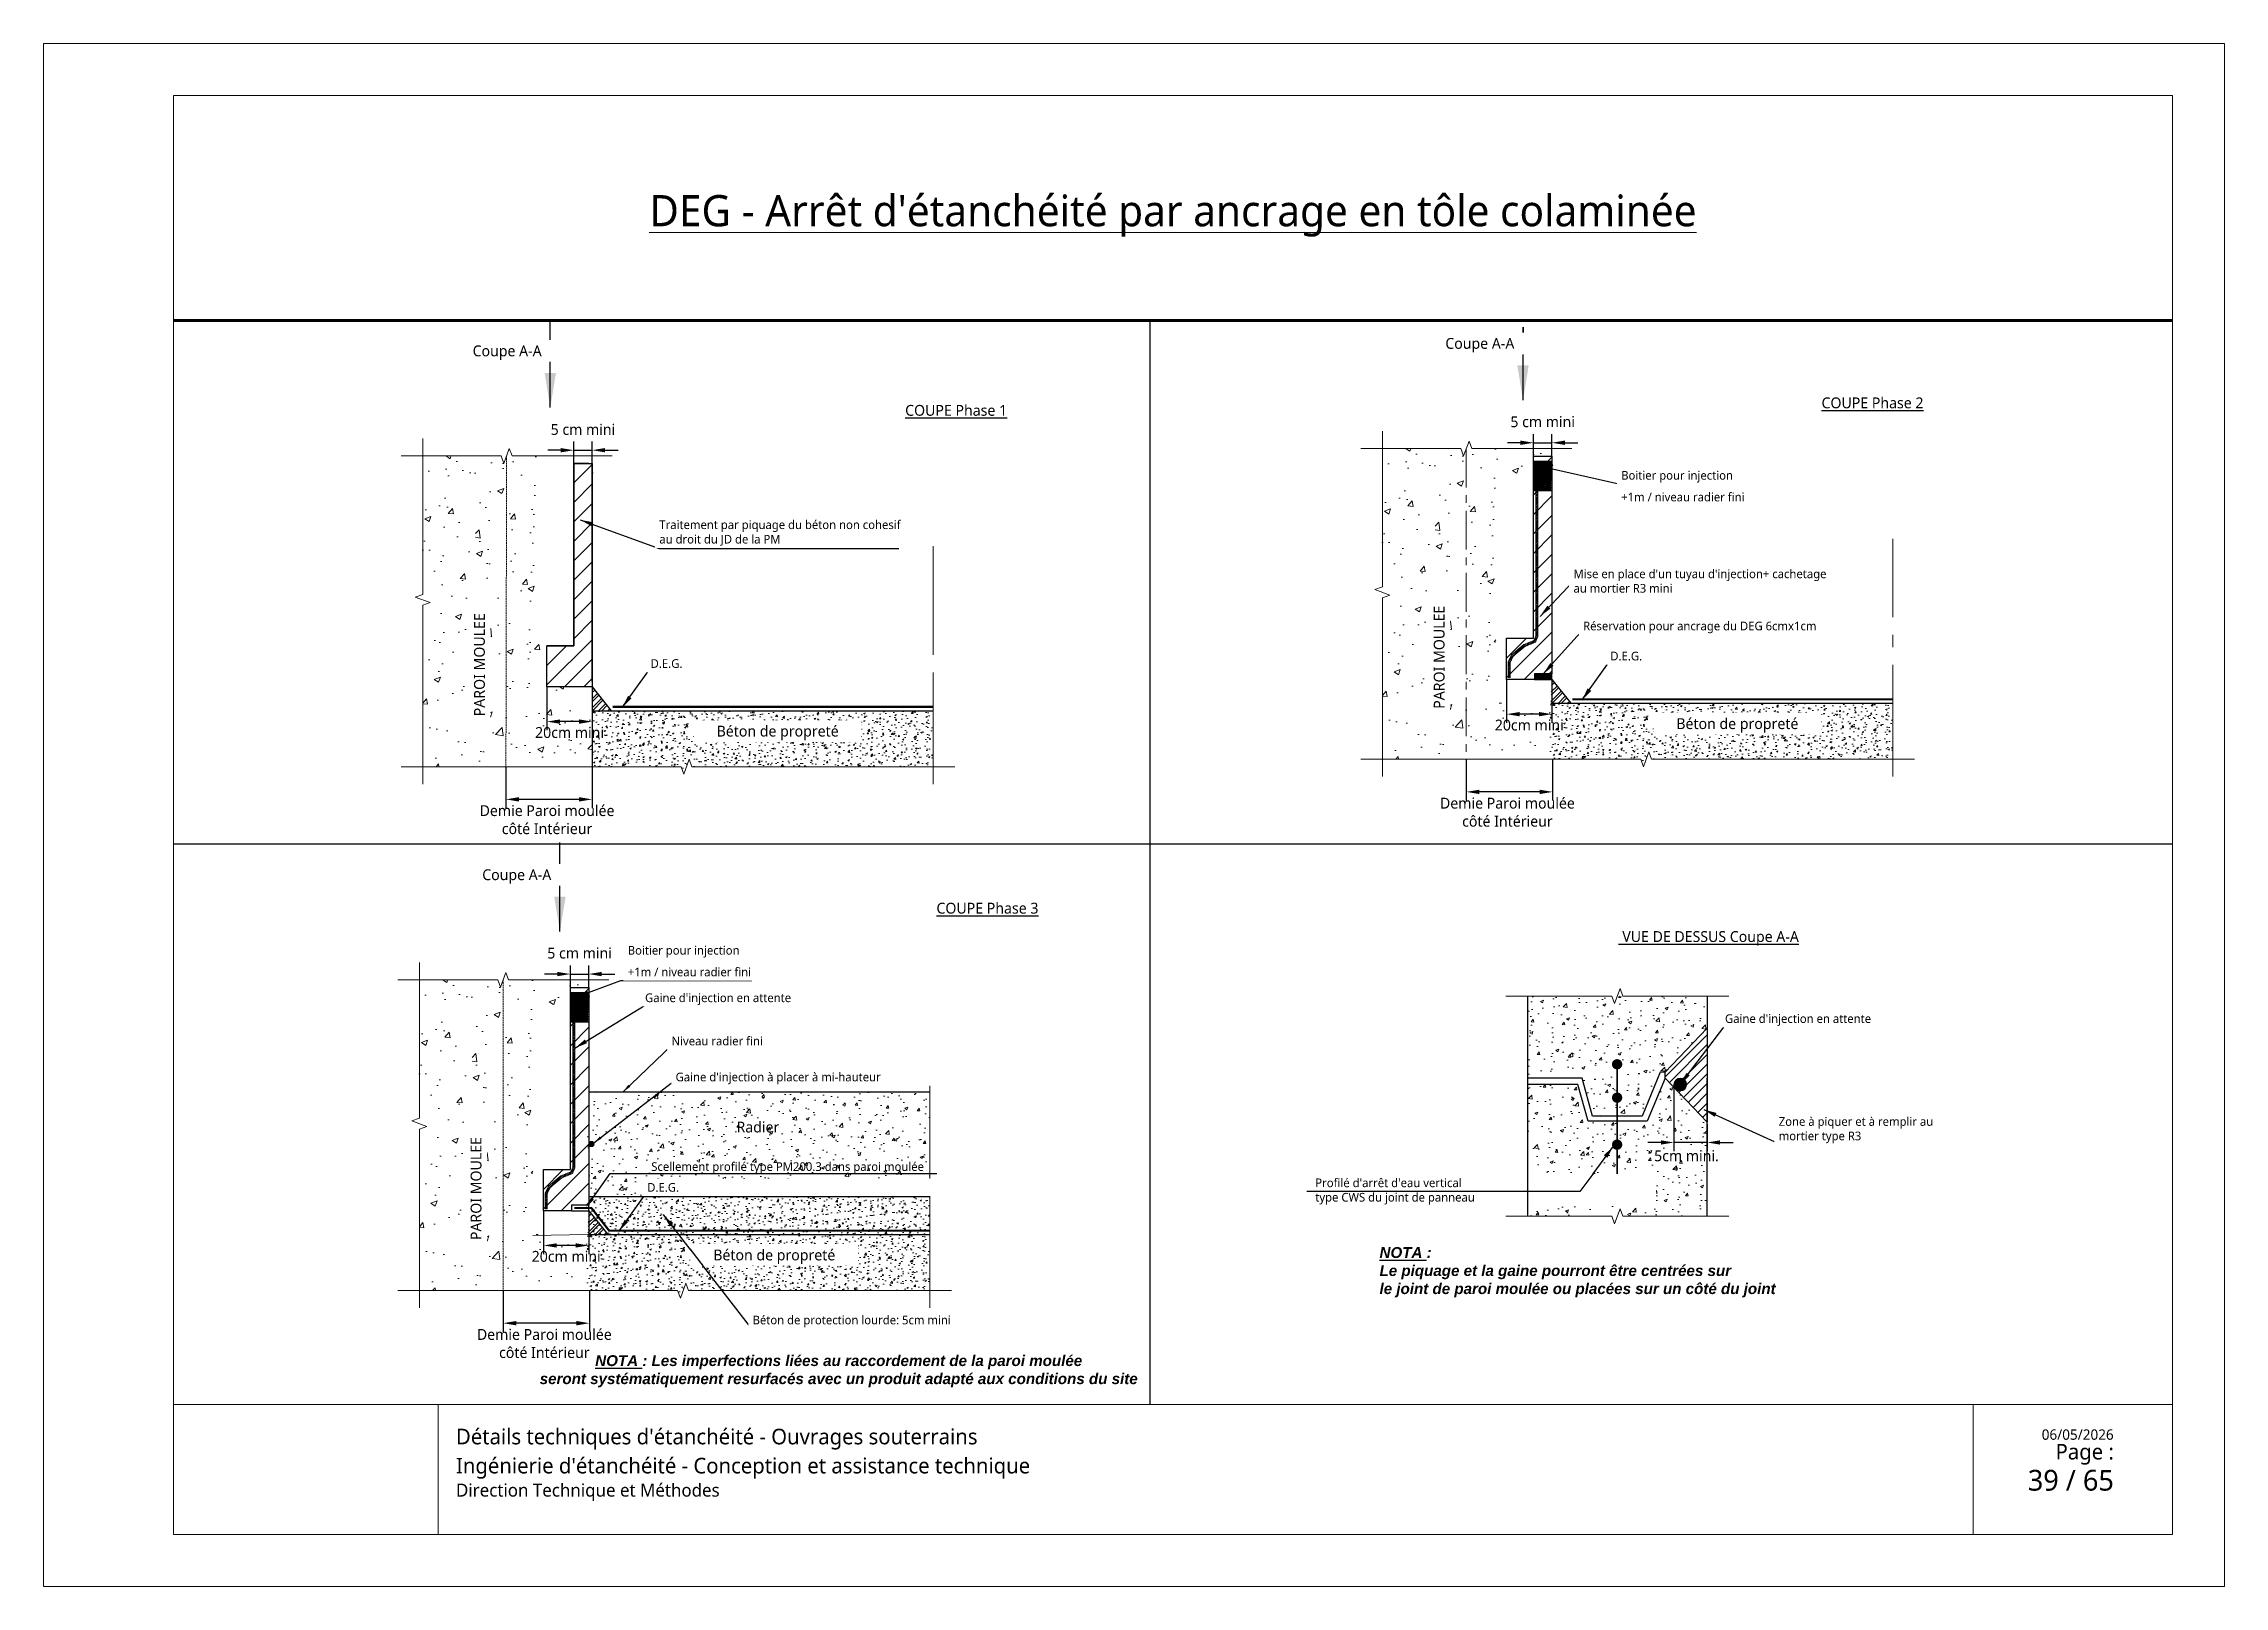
# Paper-space layout "40 - DEG - Traitement d'étanchéité en joint de paroi moulée avec gaine d'injection en pied de paroi moulée" of a CAD drawing. Header units: millimetres. Extents: x 12 to 432, y -116 to 181.
# The model-space entities are those that its viewports show. They can reach past a viewport. Long polylines and large blocks are cut down to what shows.
import ezdxf
from ezdxf import colors
from ezdxf.entities.mleader import LeaderData, LeaderLine
from ezdxf.enums import TextEntityAlignment as Align
from ezdxf.math import Vec2, Vec3

# ---------------------------------------------------------------- set-up
doc = ezdxf.new("R2010")
doc.units = ezdxf.units.MM
for name, pattern in [('AXES', [2, 1.25, -0.25, 0.25, -0.25]), ('CACHE', [0.375, 0.25, -0.125]), ('CONTINU', [0])]:
    doc.linetypes.add(name, pattern=pattern)
for name, color, linetype, lineweight in [('Dessin_AXE', 8, 'Continuous', 5), ('Dessin_HACHURES', 253, 'Continuous', 9), ('G-ANNO-TTLB', 7, 'Continuous', 5), ('G-ANNO-TTLB-THIN', 7, 'Continuous', 5), ("Matériel_Gaine d'injection", 203, 'CACHE', 0), ("Matériel_Profilé d'arrêt d'eau paroi moulée", 3, 'CACHE', 0)]:
    doc.layers.add(name, color=color, linetype=linetype, lineweight=lineweight)
for name, color, linetype in [('Dessin_CONTOURS BETON', 7, 'Continuous'), ('Dessin_COTATIONS', 7, 'Continuous'), ('Dessin_TEXTES', 7, 'CONTINU'), ('GEN-_-CARTOUCHE', 7, 'Continuous'), ('Matériel_Resine', 230, 'Continuous'), ('SYSTEME_DEG_Complexe complet', 4, 'Continuous')]:
    doc.layers.add(name, color=color, linetype=linetype)
doc.layers.add('GEN-_-FMULT', color=210, linetype='Continuous', plot=False)
doc.styles.add('Segoe UI_2', font='segoeui.ttf', dxfattribs={"height": 0.0025})
doc.styles.add('Segoe UI_3', font='segoeui.ttf', dxfattribs={"height": 0.0035})
doc.styles.add('Segoe UI_4', font='segoeui.ttf', dxfattribs={"height": 0.004})
doc.styles.add('Segoe UI_B_1', font='segoeuib.ttf', dxfattribs={"height": 0.005})
doc.styles.add('Segoe UI_B_2', font='segoeuib.ttf', dxfattribs={"height": 0.0045})
doc.styles.add('SEMALY', font='segoeui.ttf', dxfattribs={"height": 2.5})
doc.styles.add('txt-moyen', font='segoeui.ttf')
doc.dimstyles.new('1000F2', dxfattribs={"dimscale": 10, "dimtxt": 0.25, "dimasz": 0.3, "dimexe": 0.2, "dimexo": 0, "dimgap": 0.1, "dimtad": 1, "dimzin": 0, "dimdsep": 46, "dimtxsty": 'txt-moyen', "dimcen": 0.1, "dimclrd": 256, "dimclre": 256, "dimclrt": 256, "dimazin": 0, "dimtfac": 1, "dimtmove": 2, "dimatfit": 3, "dimfxl": 1, "dimtolj": 1, "dimtzin": 0, "dimlwd": -1, "dimlwe": -1, "dimarcsym": 0})
pattern_1 = [(50, (30850.1884, 7441.8784), (7.172602, -0.627521), [0.75, -8.25]), (355, (30850.188, 7441.8784), (-1.387513, 7.521921), [0.6, -6.6]), (100.45144, (30850.786, 7441.826), (5.785088, 6.8944), [0.637402, -7.011421]), (46.1842, (30850.188, 7443.878), (10.672413, -1.655193), [1.125, -12.375]), (96.63564, (30851.078, 7443.74), (9.34662, 9.741186), [0.956103, -10.517138]), (351.18416, (30850.188, 7443.878), (9.34662, 9.741186), [0.9, -9.9]), (21, (30851.1884, 7443.3784), (5.96907, -4.026189), [0.75, -8.25]), (326, (30851.188, 7443.3784), (2.433153, 7.2515), [0.6, -6.6]), (71.45144, (30851.686, 7443.043), (8.402224, 3.225312), [0.637402, -7.011421]), (37.5, (30850.1884, 7441.8784), (0.1215986, 3.3289385), [0, -6.52, 0, -6.7, 0, -6.625]), (7.5, (30850.1884, 7441.8784), (2.6306954, 3.944117), [0, -3.82, 0, -6.37, 0, -2.525]), (327.5, (30847.9584, 7441.8784), (5.3382244, -0.2255487), [0, -2.5, 0, -7.8, 0, -10.35]), (317.5, (30846.9584, 7441.8784), (5.831862, 1.00105), [0, -3.25, 0, -5.18, 0, -7.35])]
pattern_2 = [(50, (30556.13, 11698.843), (14.345204, -1.25504), [1.5, -16.5]), (355, (30556.13, 11698.843), (-2.77503, 15.04384), [1.2, -13.2]), (100.45144, (30557.325, 11698.739), (11.57018, 13.7888), [1.2748, -14.02284]), (46.1842, (30556.13, 11702.843), (21.34483, -3.31039), [2.25, -24.75]), (96.6356, (30557.908, 11702.567), (18.69324, 19.48237), [1.9122, -21.03428]), (351.1842, (30556.13, 11702.843), (18.69324, 19.48237), [1.8, -19.8]), (21, (30558.13, 11701.843), (11.93814, -8.05238), [1.5, -16.5]), (326, (30558.13, 11701.843), (4.86631, 14.503), [1.2, -13.2]), (71.45144, (30559.124, 11701.172), (16.80445, 6.45062), [1.2748, -14.02284]), (37.5, (30556.1294, 11698.8434), (0.243197, 6.657877), [0, -13.04, 0, -13.4, 0, -13.25]), (7.5, (30556.1294, 11698.843), (5.26139, 7.888234), [0, -7.64, 0, -12.74, 0, -5.05]), (327.5, (30551.6694, 11698.8434), (10.676449, -0.451097), [0, -5, 0, -15.6, 0, -20.7]), (317.5, (30549.669, 11698.843), (11.663723, 2.0021), [0, -6.5, 0, -10.36, 0, -14.7])]
pattern_3 = [(50, (30855.1553, 7443.8796), (3.586301, -0.3137607), [0.375, -4.125]), (355, (30855.1553, 7443.8796), (-0.6937567, 3.7609607), [0.3, -3.3]), (100.45144, (30855.4542, 7443.8534), (2.8925442, 3.4472), [0.318701, -3.5057106]), (46.1842, (30855.1553, 7444.8796), (5.3362067, -0.8275964), [0.5625, -6.1875]), (96.63564, (30855.6, 7444.8106), (4.67331, 4.870593), [0.478052, -5.258569]), (351.18416, (30855.1553, 7444.8796), (4.67331, 4.870593), [0.45, -4.95]), (21, (30855.6553, 7444.6296), (2.9845353, -2.0130945), [0.375, -4.125]), (326, (30855.6553, 7444.6296), (1.2165767, 3.6257502), [0.3, -3.3]), (71.45144, (30855.904, 7444.462), (4.201112, 1.6126558), [0.318701, -3.5057106]), (37.5, (30855.1553, 7443.8796), (0.0607993, 1.66446927), [0, -3.26, 0, -3.35, 0, -3.3125]), (7.5, (30855.1553, 7443.8796), (1.3153477, 1.9720586), [0, -1.91, 0, -3.185, 0, -1.2625]), (327.5, (30854.0403, 7443.8796), (2.6691122, -0.11277436), [0, -1.25, 0, -3.9, 0, -5.175]), (317.5, (30853.5403, 7443.8796), (2.9159308, 0.5005249), [0, -1.625, 0, -2.59, 0, -3.675])]
pattern_4 = [(50, (30778.329, 11821.379), (14.345204, -1.25504), [1.5, -16.5]), (355, (30778.329, 11821.379), (-2.77503, 15.04384), [1.2, -13.2]), (100.45144, (30779.524, 11821.274), (11.57018, 13.7888), [1.2748, -14.02284]), (46.1842, (30778.329, 11825.379), (21.34483, -3.31039), [2.25, -24.75]), (96.6356, (30780.108, 11825.103), (18.69324, 19.48237), [1.9122, -21.03428]), (351.1842, (30778.329, 11825.379), (18.69324, 19.48237), [1.8, -19.8]), (21, (30780.329, 11824.379), (11.93814, -8.05238), [1.5, -16.5]), (326, (30780.329, 11824.379), (4.86631, 14.503), [1.2, -13.2]), (71.45144, (30781.324, 11823.708), (16.80445, 6.45062), [1.2748, -14.02284]), (37.5, (30778.329, 11821.3787), (0.243197, 6.657877), [0, -13.04, 0, -13.4, 0, -13.25]), (7.5, (30778.329, 11821.379), (5.26139, 7.888234), [0, -7.64, 0, -12.74, 0, -5.05]), (327.5, (30773.869, 11821.3787), (10.676449, -0.451097), [0, -5, 0, -15.6, 0, -20.7]), (317.5, (30771.869, 11821.379), (11.663723, 2.0021), [0, -6.5, 0, -10.36, 0, -14.7])]

psp = doc.layouts.new("40 - DEG - Traitement d'étanchéité en joint de paroi moulée avec gaine d'injection en pied de paroi moulée")

msp = doc.modelspace()

# ---------------------------------------------------------------- texts
at = {"layer": 'Dessin_TEXTES', "color": 0, "style": 'SEMALY'}
msp.add_text('%%U VUE DE DESSUS Coupe A-A', height=2.5, dxfattribs=at).set_placement((29519.6198, 10266.6769), align=Align.CENTER)
at = {"layer": 'Dessin_TEXTES', "linetype": 'Continuous', "char_height": 2.5, "attachment_point": 1, "style": 'SEMALY'}
for s, width, insert in [('\\LCOUPE Phase 1', 33.002135, (29334.2188, 10390.5352)), ('\\LCOUPE Phase 2', 31.002135, (29545.6399, 10392.2577)), ('\\LCOUPE Phase 3', 31.002135, (29341.4405, 10275.7224))]:
    msp.add_mtext_dynamic_manual_height_columns(s, width=width, gutter_width=12.5, heights=[0], dxfattribs=dict(at, insert=insert))
at = {"layer": 'Dessin_TEXTES', "linetype": 'CONTINU', "insert": (29295.3124, 10225.246), "char_height": 2.5, "attachment_point": 1, "style": 'txt-moyen'}
msp.add_mtext('Radier', dxfattribs=at)
at = {"layer": 'Dessin_TEXTES', "color": 0, "char_height": 2.5, "width": 239.177851, "style": 'txt-moyen', "bg_fill": 2}
for s, insert, attachment_point in [('{\\L\\fArial|b1|i1|c0|p34;NOTA }\\fArial|b1|i1|c0|p34;: \\PLe piquage et la gaine pourront être centrées sur\\Ple joint de paroi moulée ou placées sur un côté du joint', (29443.6618, 10196.3092), 1), ('{\\fArial|b1|i1|c0|p34;\\LNOTA \\l: Les imperfections liées au raccordement de la paroi moulée\\Pseront systématiquement resurfacés avec un produit adapté aux conditions du site}', (29318.8868, 10167.6635), 5)]:
    msp.add_mtext(s, dxfattribs=dict(at, insert=insert, attachment_point=attachment_point))

# ---------------------------------------------------------------- blocks, each defined once
blk = doc.blocks.new('cart.L6P1')
at = {"layer": 'G-ANNO-TTLB'}
for p, q in [((-37.23, 312.77), (-37.23, 15.77)), ((382.77, 312.77), (-37.23, 312.77)), ((382.77, 312.77), (382.77, 15.77)), ((334.38, 50.77), (334.38, 25.77)), ((372.77, 50.77), (372.77, 25.77)), ((-37.23, 15.77), (382.77, 15.77))]:
    blk.add_line(p, q, dxfattribs=at)
at = {"layer": 'G-ANNO-TTLB-THIN'}
for p, q in [((-12.23, 302.77), (372.77, 302.77)), ((-12.23, 50.77), (-12.23, 302.77)), ((372.77, 302.77), (372.77, 50.77)), ((-12.23, 50.77), (-12.23, 25.77)), ((-12.23, 50.77), (372.77, 50.77)), ((38.77, 50.77), (38.77, 25.77)), ((-12.23, 25.77), (372.77, 25.77))]:
    blk.add_line(p, q, dxfattribs=at)
at = {"layer": 'GEN-_-FMULT', "lineweight": 70}
blk.add_line((-12.23, 259.46), (372.77, 259.46), dxfattribs=at)
at = {"layer": 'G-ANNO-TTLB', "attachment_point": 1}
for s, insert, char_height, width, style in [("\\pxqc;\\LDEG - Arrêt d'étanchéité par ancrage en tôle colaminée", (-12.23, 283.61), 6, 385, 'Segoe UI_B_2'), ("Détails techniques d'étanchéité - Ouvrages souterrains", (42.19, 46.11), 3, 202.4845, 'Segoe UI_B_2'), ('\\pxqr;{\\H0.75x;Page : \\P}  39 / 65', (310.88, 43.2), 4, 50.6047, 'Segoe UI_B_1'), ('06/05/2026', (347.59, 45.99), 2, 17.4768, 'Segoe UI_2'), ("Ingénierie d'étanchéité - Conception et assistance technique", (42.19, 40.51), 3, 249.7878, 'Segoe UI_3'), ('Direction Technique et Méthodes', (42.19, 35.54), 2.5, 82.8945, 'Segoe UI_4')]:
    blk.add_mtext(s, dxfattribs=dict(at, insert=insert, char_height=char_height, width=width, style=style))
blk = doc.blocks.new('*D9')
at = {"layer": 'Defpoints', "color": 0, "transparency": 16777216}
for p in [(29511.57, 10233.8), (29519.25, 10224.69), (29511.57, 10220.44)]:
    blk.add_point(p, dxfattribs=at)
at = {"layer": 'Dessin_COTATIONS', "transparency": 16777216}
for p, q in [((29511.57, 10233.8), (29511.57, 10218.44)), ((29519.25, 10224.69), (29519.25, 10218.44)), ((29508.57, 10220.44), (29505.57, 10220.44)), ((29519.25, 10220.44), (29511.57, 10220.44)), ((29522.25, 10220.44), (29525.25, 10220.44))]:
    blk.add_line(p, q, dxfattribs=at)
for points in [[(29508.57, 10219.94), (29508.57, 10220.94), (29511.57, 10220.44)], [(29522.25, 10220.94), (29522.25, 10219.94), (29519.25, 10220.44)]]:
    blk.add_solid(points, dxfattribs=at)
at = {"layer": 'Dessin_COTATIONS', "transparency": 16777216, "insert": (29514.48, 10217.34), "char_height": 2.5, "attachment_point": 5, "style": 'txt-moyen'}
blk.add_mtext('\\A1;5cm mini.', dxfattribs=at)
blk = doc.blocks.new('*D47')
at = {"layer": 'Defpoints', "color": 0, "transparency": 16777216}
for p in [(29242.11, 10307.09), (29262, 10307.09), (29242.11, 10299.57)]:
    blk.add_point(p, dxfattribs=at)
at = {"layer": 'Dessin_COTATIONS', "transparency": 16777216}
for p, q in [((29242.11, 10307.09), (29242.11, 10297.57)), ((29262, 10307.09), (29262, 10297.57)), ((29259, 10299.57), (29245.11, 10299.57))]:
    blk.add_line(p, q, dxfattribs=at)
for points in [[(29245.11, 10300.07), (29245.11, 10299.07), (29242.11, 10299.57)], [(29259, 10299.07), (29259, 10300.07), (29262, 10299.57)]]:
    blk.add_solid(points, dxfattribs=at)
at = {"layer": 'Dessin_COTATIONS', "transparency": 16777216, "insert": (29251.6, 10294.87), "char_height": 2.5, "attachment_point": 5, "style": 'txt-moyen'}
blk.add_mtext('\\A1;Demie Paroi moulée\\Pcôté Intérieur', dxfattribs=at)
blk = doc.blocks.new('*D48')
at = {"layer": 'Defpoints', "color": 0, "transparency": 16777216}
for p in [(29262, 10380.09), (29257.75, 10376.99), (29262, 10376.99)]:
    blk.add_point(p, dxfattribs=at)
at = {"layer": 'Dessin_COTATIONS', "transparency": 16777216}
for p, q in [((29254.75, 10380.09), (29251.75, 10380.09)), ((29257.75, 10376.99), (29257.75, 10382.09)), ((29257.75, 10380.09), (29262, 10380.09)), ((29262, 10376.99), (29262, 10382.09)), ((29265, 10380.09), (29268, 10380.09))]:
    blk.add_line(p, q, dxfattribs=at)
for points in [[(29254.75, 10379.59), (29254.75, 10380.59), (29257.75, 10380.09)], [(29265, 10380.59), (29265, 10379.59), (29262, 10380.09)]]:
    blk.add_solid(points, dxfattribs=at)
at = {"layer": 'Dessin_COTATIONS', "transparency": 16777216, "insert": (29259.88, 10384.86), "char_height": 2.5, "attachment_point": 5, "style": 'txt-moyen'}
blk.add_mtext('\\A1;5 cm mini', dxfattribs=at)
blk = doc.blocks.new('*D49')
at = {"layer": 'Defpoints', "color": 0, "transparency": 16777216}
for p in [(29251.57, 10325.5), (29262, 10325.5), (29251.57, 10317.5)]:
    blk.add_point(p, dxfattribs=at)
at = {"layer": 'Dessin_COTATIONS', "transparency": 16777216}
for p, q in [((29251.57, 10325.5), (29251.57, 10315.5)), ((29262, 10325.5), (29262, 10315.5)), ((29259, 10317.5), (29254.57, 10317.5))]:
    blk.add_line(p, q, dxfattribs=at)
for points in [[(29254.57, 10318), (29254.57, 10317), (29251.57, 10317.5)], [(29259, 10317), (29259, 10318), (29262, 10317.5)]]:
    blk.add_solid(points, dxfattribs=at)
at = {"layer": 'Dessin_COTATIONS', "transparency": 16777216, "insert": (29256.79, 10314.97), "char_height": 2.5, "attachment_point": 5, "style": 'txt-moyen'}
blk.add_mtext('\\A1;20cm mini', dxfattribs=at)
blk = doc.blocks.new('*D50')
at = {"layer": 'Defpoints', "color": 0, "transparency": 16777216}
for p in [(29463.68, 10308.81), (29483.58, 10308.81), (29463.68, 10301.29)]:
    blk.add_point(p, dxfattribs=at)
at = {"layer": 'Dessin_COTATIONS', "transparency": 16777216}
for p, q in [((29463.68, 10308.81), (29463.68, 10299.29)), ((29483.58, 10308.81), (29483.58, 10299.29)), ((29480.58, 10301.29), (29466.68, 10301.29))]:
    blk.add_line(p, q, dxfattribs=at)
for points in [[(29466.68, 10301.79), (29466.68, 10300.79), (29463.68, 10301.29)], [(29480.58, 10300.79), (29480.58, 10301.79), (29483.58, 10301.29)]]:
    blk.add_solid(points, dxfattribs=at)
at = {"layer": 'Dessin_COTATIONS', "transparency": 16777216, "insert": (29473.17, 10296.59), "char_height": 2.5, "attachment_point": 5, "style": 'txt-moyen'}
blk.add_mtext('\\A1;Demie Paroi moulée\\Pcôté Intérieur', dxfattribs=at)
blk = doc.blocks.new('*D51')
at = {"layer": 'Defpoints', "color": 0, "lineweight": 70, "transparency": 16777216}
for p in [(29483.43, 10381.81), (29479.17, 10378.71), (29483.43, 10378.71)]:
    blk.add_point(p, dxfattribs=at)
at = {"layer": 'Dessin_COTATIONS', "transparency": 16777216}
for p, q in [((29476.17, 10381.81), (29473.17, 10381.81)), ((29479.17, 10378.71), (29479.17, 10383.81)), ((29479.17, 10381.81), (29483.43, 10381.81)), ((29483.43, 10378.71), (29483.43, 10383.81)), ((29486.43, 10381.81), (29489.43, 10381.81))]:
    blk.add_line(p, q, dxfattribs=at)
at = {"layer": 'Dessin_COTATIONS', "lineweight": 70, "transparency": 16777216}
for points in [[(29476.17, 10382.31), (29476.17, 10381.31), (29479.17, 10381.81)], [(29486.43, 10382.31), (29486.43, 10381.31), (29483.43, 10381.81)]]:
    blk.add_solid(points, dxfattribs=at)
at = {"layer": 'Dessin_COTATIONS', "transparency": 16777216, "insert": (29481.3, 10386.64), "char_height": 2.5, "attachment_point": 5, "style": 'txt-moyen'}
blk.add_mtext('\\A1;5 cm mini', dxfattribs=at)
blk = doc.blocks.new('*D52')
at = {"layer": 'Defpoints', "color": 0, "lineweight": 70, "transparency": 16777216}
for p in [(29472.99, 10327.22), (29483.43, 10327.22), (29472.99, 10319.22)]:
    blk.add_point(p, dxfattribs=at)
at = {"layer": 'Dessin_COTATIONS', "transparency": 16777216}
for p, q in [((29472.99, 10327.22), (29472.99, 10317.22)), ((29483.43, 10327.22), (29483.43, 10317.22)), ((29480.43, 10319.22), (29475.99, 10319.22))]:
    blk.add_line(p, q, dxfattribs=at)
at = {"layer": 'Dessin_COTATIONS', "lineweight": 70, "transparency": 16777216}
for points in [[(29475.99, 10319.72), (29475.99, 10318.72), (29472.99, 10319.22)], [(29480.43, 10319.72), (29480.43, 10318.72), (29483.43, 10319.22)]]:
    blk.add_solid(points, dxfattribs=at)
at = {"layer": 'Dessin_COTATIONS', "transparency": 16777216, "insert": (29478.21, 10316.69), "char_height": 2.5, "attachment_point": 5, "style": 'txt-moyen'}
blk.add_mtext('\\A1;20cm mini', dxfattribs=at)
blk = doc.blocks.new('*D53')
at = {"layer": 'Defpoints', "color": 0, "transparency": 16777216}
for p in [(29241.48, 10186.28), (29261.38, 10186.28), (29241.48, 10178.76)]:
    blk.add_point(p, dxfattribs=at)
at = {"layer": 'Dessin_COTATIONS', "transparency": 16777216}
for p, q in [((29241.48, 10186.28), (29241.48, 10176.76)), ((29261.38, 10186.28), (29261.38, 10176.76)), ((29258.38, 10178.76), (29244.48, 10178.76))]:
    blk.add_line(p, q, dxfattribs=at)
for points in [[(29244.48, 10179.26), (29244.48, 10178.26), (29241.48, 10178.76)], [(29258.38, 10178.26), (29258.38, 10179.26), (29261.38, 10178.76)]]:
    blk.add_solid(points, dxfattribs=at)
at = {"layer": 'Dessin_COTATIONS', "transparency": 16777216, "insert": (29250.97, 10174.06), "char_height": 2.5, "attachment_point": 5, "style": 'txt-moyen'}
blk.add_mtext('\\A1;Demie Paroi moulée\\Pcôté Intérieur', dxfattribs=at)
blk = doc.blocks.new('*D54')
at = {"layer": 'Defpoints', "color": 0, "lineweight": 70, "transparency": 16777216}
for p in [(29261.23, 10259.28), (29256.97, 10256.18), (29261.23, 10256.18)]:
    blk.add_point(p, dxfattribs=at)
at = {"layer": 'Dessin_COTATIONS', "transparency": 16777216}
for p, q in [((29253.97, 10259.28), (29250.97, 10259.28)), ((29256.97, 10256.18), (29256.97, 10261.28)), ((29256.97, 10259.28), (29261.23, 10259.28)), ((29261.23, 10256.18), (29261.23, 10261.28)), ((29264.23, 10259.28), (29267.23, 10259.28))]:
    blk.add_line(p, q, dxfattribs=at)
at = {"layer": 'Dessin_COTATIONS', "lineweight": 70, "transparency": 16777216}
for points in [[(29253.97, 10259.78), (29253.97, 10258.78), (29256.97, 10259.28)], [(29264.23, 10259.78), (29264.23, 10258.78), (29261.23, 10259.28)]]:
    blk.add_solid(points, dxfattribs=at)
at = {"layer": 'Dessin_COTATIONS', "transparency": 16777216, "insert": (29259.1, 10264.1), "char_height": 2.5, "attachment_point": 5, "style": 'txt-moyen'}
blk.add_mtext('\\A1;5 cm mini', dxfattribs=at)
blk = doc.blocks.new('*D55')
at = {"layer": 'Defpoints', "color": 0, "lineweight": 70, "transparency": 16777216}
for p in [(29250.79, 10204.69), (29261.23, 10204.69), (29250.79, 10196.69)]:
    blk.add_point(p, dxfattribs=at)
at = {"layer": 'Dessin_COTATIONS', "transparency": 16777216}
for p, q in [((29250.79, 10204.69), (29250.79, 10194.69)), ((29261.23, 10204.69), (29261.23, 10194.69)), ((29258.23, 10196.69), (29253.79, 10196.69))]:
    blk.add_line(p, q, dxfattribs=at)
at = {"layer": 'Dessin_COTATIONS', "lineweight": 70, "transparency": 16777216}
for points in [[(29253.79, 10197.19), (29253.79, 10196.19), (29250.79, 10196.69)], [(29258.23, 10197.19), (29258.23, 10196.19), (29261.23, 10196.69)]]:
    blk.add_solid(points, dxfattribs=at)
at = {"layer": 'Dessin_COTATIONS', "transparency": 16777216, "insert": (29256.01, 10194.16), "char_height": 2.5, "attachment_point": 5, "style": 'txt-moyen'}
blk.add_mtext('\\A1;20cm mini', dxfattribs=at)

# ---------------------------------------------------------------- dimensions: what is measured, and where the dimension line sits
at = {"layer": 'Dessin_COTATIONS'}
for base, p1, p2, picture, middle in [((29262.0044, 10380.0884), (29257.7469, 10376.9884), (29262.0044, 10376.9884), '*D48', (29259.8757, 10384.8596)), ((29483.4255, 10381.8109), (29479.1681, 10378.7109), (29483.4255, 10378.7109), '*D51', (29481.2968, 10386.6377))]:
    dim = msp.add_linear_dim(base=base, p1=p1, p2=p2, text='5 cm mini', dimstyle='1000F2', override={"dimtxsty": 'txt-moyen', "dimtfill": 0, "dimtfillclr": 0}, dxfattribs=at)
    dim.commit()
    dim.dimension.update_dxf_attribs({"geometry": picture, "text_midpoint": middle})
for base, p1, p2, picture, middle in [((29251.5679, 10317.4983), (29262.0044, 10325.4983), (29251.5679, 10325.4983), '*D49', (29256.7862, 10314.9695)), ((29472.989, 10319.2208), (29483.4255, 10327.2208), (29472.989, 10327.2208), '*D52', (29478.2073, 10316.6921)), ((29250.7896, 10196.6855), (29261.226, 10204.6855), (29250.7896, 10204.6855), '*D55', (29256.0078, 10194.1568))]:
    dim = msp.add_linear_dim(base=base, p1=p1, p2=p2, text='20cm mini', dimstyle='1000F2', dxfattribs=at)
    dim.commit()
    dim.dimension.update_dxf_attribs({"geometry": picture, "text_midpoint": middle, "dimtype": 160})
for base, p1, p2, picture, middle in [((29242.1091, 10299.5719), (29262.0044, 10307.091), (29242.1091, 10307.091), '*D47', (29251.5977, 10294.8692)), ((29463.6836, 10301.2944), (29483.5789, 10308.8136), (29463.6836, 10308.8136), '*D50', (29473.1722, 10296.5918))]:
    dim = msp.add_linear_dim(base=base, p1=p1, p2=p2, text='Demie Paroi moulée\\Pcôté Intérieur', dimstyle='1000F2', override={"dimtxsty": 'txt-moyen', "dimtfill": 0, "dimtfillclr": 0}, dxfattribs=at)
    dim.commit()
    dim.dimension.update_dxf_attribs({"geometry": picture, "text_midpoint": middle, "dimtype": 160})

# ---------------------------------------------------------------- hatches: boundary and pattern name
at = {"layer": 'Dessin_CONTOURS BETON'}
h = msp.add_hatch(dxfattribs=at)
h.set_pattern_fill('ANSI31', color=0, style=0)
h.set_pattern_definition([(45, (44501.1288, 2433.3884), (-2.24506403, 2.24506403), [])])
h.paths.add_polyline_path([(29262.0044, 10325.4983), (29262.0044, 10326.7628), (29262.0044, 10376.9884), (29257.7469, 10376.9884), (29257.7469, 10334.9884), (29251.5679, 10334.9884), (29251.5679, 10325.4983), (29258.0278, 10325.4983)])
h = msp.add_hatch(dxfattribs=at)
h.set_pattern_fill('ANSI31', color=0, style=0)
h.set_pattern_definition([(45, (44722.55, 2435.111), (-2.24506403, 2.24506403), [])])
h.paths.add_polyline_path([(29479.4489, 10328.4854), (29483.4255, 10328.4854), (29483.4255, 10378.7109), (29479.1681, 10378.7109), (29479.1681, 10336.7109), (29472.989, 10336.7109), (29472.989, 10327.2208), (29479.4489, 10327.2208)])
at = {"layer": 'Dessin_CONTOURS BETON', "linetype": 'Continuous'}
msp.add_hatch(color=256, dxfattribs=at).paths.add_polyline_path([(29483.4255, 10328.4854), (29479.4489, 10328.4854), (29479.4489, 10327.2208), (29483.4255, 10327.2208)])
at = {"layer": 'Dessin_CONTOURS BETON'}
h = msp.add_hatch(dxfattribs=at)
h.set_pattern_fill('ANSI31', color=0, style=0)
h.set_pattern_definition([(45, (44500.3505, 2312.5756), (-2.24506403, 2.24506403), [])])
h.paths.add_polyline_path([(29257.2494, 10205.95), (29261.226, 10205.95), (29261.226, 10256.1756), (29256.9686, 10256.1756), (29256.9686, 10214.1756), (29250.7896, 10214.1756), (29250.7896, 10204.6855), (29257.2494, 10204.6855)])
h = msp.add_hatch(dxfattribs=at)
h.set_pattern_fill('ANSI31', color=0, scale=0.5, style=0)
h.set_pattern_definition([(45, (44162.6335, 2386.3545), (-1.12253202, 1.12253202), [])])
h.paths.add_polyline_path([(29509.567, 10235.2876), (29519.2509, 10225.1225), (29519.2509, 10246.8358), (29509.567, 10236.6708)])
at = {"layer": 'Dessin_HACHURES'}
h = msp.add_hatch(dxfattribs=at)
h.set_pattern_fill('AR-CONC', color=256, scale=2, style=0)
h.set_pattern_definition([(50, (30029.059, 9754.143), (14.3452, -1.25504), [1.5, -16.5]), (355, (30029.059, 9754.143), (-2.77503, 15.04384), [1.2, -13.2]), (100.4514, (30030.254, 9754.038), (11.57018, 13.7888), [1.2748, -14.02284]), (46.1842, (30029.059, 9758.143), (21.34483, -3.3104), [2.25, -24.75]), (96.6356, (30030.837, 9757.867), (18.69324, 19.48237), [1.9122, -21.0343]), (351.1842, (30029.059, 9758.143), (18.69324, 19.4824), [1.8, -19.8]), (21, (30031.059, 9757.143), (11.93814, -8.05238), [1.5, -16.5]), (326, (30031.059, 9757.143), (4.8663, 14.503), [1.2, -13.2]), (71.4514, (30032.053, 9756.472), (16.80445, 6.45062), [1.2748, -14.02284]), (37.5, (30029.0585, 9754.1427), (0.243197, 6.657877), [0, -13.04, 0, -13.4, 0, -13.25]), (7.5, (30029.0585, 9754.143), (5.26139, 7.888234), [0, -7.64, 0, -12.74, 0, -5.05]), (327.5, (30024.5985, 9754.1427), (10.67645, -0.451097), [0, -5, 0, -15.6, 0, -20.7]), (317.5, (30022.5985, 9754.143), (11.66372, 2.0021), [0, -6.5, 0, -10.36, 0, -14.7])])
h.paths.add_polyline_path([(29452.7436, 10360.3903), (29452.7436, 10367.8681), (29456.5362, 10367.8681), (29456.5362, 10360.3903)], flags=16)
h.paths.add_polyline_path([(29454.8298, 10315.9105), (29454.8298, 10348.7672), (29459.4342, 10348.7672), (29459.4342, 10315.9105)], flags=16)
h.paths.add_polyline_path([(29444.3337, 10308.8136), (29470.5302, 10308.8136), (29470.5302, 10373.7224), (29460.6311, 10373.7224), (29460.6311, 10375.5638), (29470.5302, 10375.5638), (29470.5302, 10380.4894), (29465.759, 10380.1824), (29469.0973, 10380.0196), (29470.3186, 10379.1246), (29456.182, 10380.3451), (29444.3337, 10380.4894), (29444.3337, 10348.5535), (29442.6166, 10347.9285), (29446.0509, 10346.6785), (29444.3337, 10346.0535)])
h = msp.add_hatch(dxfattribs=at)
h.set_pattern_fill('AR-CONC', color=256, scale=2, style=0)
h.set_pattern_definition(pattern_4)
edge = h.paths.add_edge_path()
edge.add_spline(control_points=[(29482.8919, 10376.8247), (29481.9626, 10376.5806), (29480.2323, 10376.0517), (29478.6961, 10375.0279), (29478.0438, 10374.4751)], knot_values=[53.71098044, 53.71098044, 53.71098044, 53.71098044, 56.58873883, 59.11166291, 59.11166291, 59.11166291, 59.11166291], degree=3, periodic=0)
edge.add_arc((29981.7403, 10361.407), 499.0949, 178.15586, 178.23004, ccw=False)
edge.add_arc((29624.3891, 10372.9128), 141.5586, 176.931909, 178.15586, ccw=False)
edge.add_line((29483.0335, 10380.4894), (29470.5302, 10380.4894))
edge.add_line((29470.5302, 10380.4894), (29470.5302, 10374.3292))
edge.add_spline(control_points=[(29470.5302, 10374.3292), (29472.6967, 10374.638), (29474.9577, 10374.9849), (29477.2207, 10374.6143), (29478.0438, 10374.4751)], knot_values=[1.89264005, 1.89264005, 1.89264005, 1.89264005, 6.2560889, 8.74637302, 8.74637302, 8.74637302, 8.74637302], degree=3, periodic=0)
edge = h.paths.add_edge_path()
edge.add_spline(control_points=[(29482.8822, 10376.3049), (29482.8519, 10376.2967), (29482.8215, 10376.2886), (29482.2594, 10376.1365), (29481.7378, 10375.9787), (29480.7328, 10375.5984), (29480.2517, 10375.3742), (29479.4119, 10374.8833), (29479.048, 10374.6354), (29478.7007, 10374.3648)], knot_values=[54.15399261, 54.15399261, 54.15399261, 54.15399261, 54.24967581, 54.24967581, 55.928086, 55.928086, 57.6064962, 57.6064962, 58.9684514, 58.9684514, 58.9684514, 58.9684514], degree=3, periodic=0)
edge.add_spline(control_points=[(29478.7007, 10374.3648), (29479.3992, 10374.2501), (29480.613, 10374.0754), (29481.8297, 10374.1088), (29482.808, 10374.1468)], knot_values=[9.40868748, 9.40868748, 9.40868748, 9.40868748, 11.5210317, 13.07590277, 13.07590277, 13.07590277, 13.07590277], degree=3, periodic=0)
edge.add_arc((29981.7403, 10361.407), 499.0949, 178.289937, 178.537321, ccw=False)
h = msp.add_hatch(dxfattribs=at)
h.set_pattern_fill('AR-CONC', color=256, scale=2, style=0)
h.set_pattern_definition([(50, (29807.637, 9752.42), (14.3452, -1.25504), [1.5, -16.5]), (355, (29807.637, 9752.42), (-2.77503, 15.04384), [1.2, -13.2]), (100.4514, (29808.833, 9752.316), (11.57018, 13.7888), [1.2748, -14.02284]), (46.1842, (29807.637, 9756.42), (21.34483, -3.3104), [2.25, -24.75]), (96.6356, (29809.416, 9756.144), (18.69324, 19.48237), [1.9122, -21.0343]), (351.1842, (29807.637, 9756.42), (18.69324, 19.4824), [1.8, -19.8]), (21, (29809.637, 9755.42), (11.93814, -8.05238), [1.5, -16.5]), (326, (29809.637, 9755.42), (4.8663, 14.503), [1.2, -13.2]), (71.4514, (29810.632, 9754.749), (16.80445, 6.45062), [1.2748, -14.02284]), (37.5, (29807.6374, 9752.42), (0.243197, 6.657877), [0, -13.04, 0, -13.4, 0, -13.25]), (7.5, (29807.6374, 9752.42), (5.26139, 7.888234), [0, -7.64, 0, -12.74, 0, -5.05]), (327.5, (29803.1774, 9752.42), (10.67645, -0.451097), [0, -5, 0, -15.6, 0, -20.7]), (317.5, (29801.177, 9752.42), (11.66372, 2.0021), [0, -6.5, 0, -10.36, 0, -14.7])])
h.paths.add_polyline_path([(29231.3225, 10358.6677), (29231.3225, 10366.1456), (29235.1151, 10366.1456), (29235.1151, 10358.6677)], flags=16)
h.paths.add_polyline_path([(29233.4087, 10314.1879), (29233.4087, 10347.0447), (29238.0131, 10347.0447), (29238.0131, 10314.1879)], flags=16)
h.paths.add_polyline_path([(29222.9126, 10307.091), (29261.7683, 10307.091), (29262.0044, 10325.4983), (29258.0278, 10325.4983), (29250.21, 10325.4983), (29249.9255, 10369.4159), (29249.9091, 10378.7668), (29244.3379, 10378.4598), (29247.6762, 10378.2971), (29248.8975, 10377.402), (29234.7609, 10378.6225), (29222.9126, 10378.7668), (29222.9126, 10346.8309), (29221.1955, 10346.2059), (29224.6298, 10344.9559), (29222.9126, 10344.3309)])
at = {"layer": 'Dessin_HACHURES', "linetype": 'CONTINU'}
h = msp.add_hatch(dxfattribs=at)
h.set_pattern_fill('ANSI32', color=256, scale=4)
h.set_pattern_definition([(45, (30050.509, 7826.269), (-1.0606602, 1.0606602), []), (45, (30051.216, 7826.269), (-1.0606602, 1.0606602), [])])
edge = h.paths.add_edge_path()
edge.add_arc((20879.6903, 10676.5148), 8610.8106, 357.63870664, 357.67518262, ccw=False)
edge.add_line((29483.1894, 10321.7436), (29487.8136, 10321.7436))
edge.add_line((29487.8136, 10321.7436), (29483.4135, 10327.2208))
h = msp.add_hatch(dxfattribs=at)
h.set_pattern_fill('ANSI32', color=256, scale=4)
h.set_pattern_definition([(45, (29829.0878, 7824.5464), (-1.0606602, 1.0606602), []), (45, (29829.795, 7824.5464), (-1.0606602, 1.0606602), [])])
edge = h.paths.add_edge_path()
edge.add_arc((28636.715, 10321.3902), 625.2909, -0.1254599, 0.3764294, ccw=False)
edge.add_line((29262.0044, 10320.021), (29266.3925, 10320.021))
edge.add_line((29266.3925, 10320.021), (29261.9924, 10325.4983))
h = msp.add_hatch(dxfattribs=at)
h.set_pattern_fill('AR-CONC', color=256, scale=2)
h.set_pattern_definition([(50, (30556.908, 11819.656), (14.345204, -1.25504), [1.5, -16.5]), (355, (30556.908, 11819.656), (-2.77503, 15.04384), [1.2, -13.2]), (100.45144, (30558.103, 11819.552), (11.57018, 13.7888), [1.2748, -14.02284]), (46.1842, (30556.908, 11823.656), (21.34483, -3.31039), [2.25, -24.75]), (96.6356, (30558.687, 11823.38), (18.69324, 19.48237), [1.9122, -21.03428]), (351.1842, (30556.908, 11823.656), (18.69324, 19.48237), [1.8, -19.8]), (21, (30558.908, 11822.656), (11.93814, -8.05238), [1.5, -16.5]), (326, (30558.908, 11822.656), (4.86631, 14.503), [1.2, -13.2]), (71.45144, (30559.903, 11821.985), (16.80445, 6.45062), [1.2748, -14.02284]), (37.5, (30556.908, 11819.656), (0.243197, 6.657877), [0, -13.04, 0, -13.4, 0, -13.25]), (7.5, (30556.908, 11819.656), (5.26139, 7.888234), [0, -7.64, 0, -12.74, 0, -5.05]), (327.5, (30552.448, 11819.656), (10.676449, -0.451097), [0, -5, 0, -15.6, 0, -20.7]), (317.5, (30550.448, 11819.656), (11.663723, 2.0021), [0, -6.5, 0, -10.36, 0, -14.7])])
h.paths.add_polyline_path([(29261.7683, 10320.021), (29249.1091, 10319.8055), (29249.1091, 10307.091), (29261.1626, 10307.091, 0.00536633), (29261.4811, 10313.1239, 0.00020042)])
at = {"layer": 'Dessin_HACHURES', "linetype": 'Continuous'}
h = msp.add_hatch(dxfattribs=at)
h.set_pattern_fill('AR-CONC', color=256, scale=0.5)
h.set_pattern_definition([(50, (30855.9337, 7564.6923), (3.586301, -0.3137607), [0.375, -4.125]), (355, (30855.9337, 7564.6923), (-0.6937567, 3.7609607), [0.3, -3.3]), (100.45144, (30856.2326, 7564.6662), (2.8925442, 3.4472), [0.318701, -3.5057106]), (46.1842, (30855.9337, 7565.6923), (5.3362067, -0.8275964), [0.5625, -6.1875]), (96.63564, (30856.3784, 7565.6234), (4.67331, 4.870593), [0.478052, -5.258569]), (351.18416, (30855.9337, 7565.6923), (4.67331, 4.870593), [0.45, -4.95]), (21, (30856.4337, 7565.4423), (2.9845353, -2.0130945), [0.375, -4.125]), (326, (30856.4337, 7565.4423), (1.2165767, 3.6257502), [0.3, -3.3]), (71.45144, (30856.6824, 7565.2746), (4.201112, 1.6126558), [0.318701, -3.5057106]), (37.5, (30855.9337, 7564.6923), (0.0607993, 1.66446927), [0, -3.26, 0, -3.35, 0, -3.3125]), (7.5, (30855.9337, 7564.6923), (1.3153477, 1.9720586), [0, -1.91, 0, -3.185, 0, -1.2625]), (327.5, (30854.8187, 7564.6923), (2.6691122, -0.11277436), [0, -1.25, 0, -3.9, 0, -5.175]), (317.5, (30854.3187, 7564.6923), (2.9159308, 0.5005249), [0, -1.625, 0, -2.59, 0, -3.675])])
h.paths.add_polyline_path([(29340.6532, 10320.021), (29262.0044, 10320.021, 0.00062279), (29262.0044, 10313.1239, 0.0040703), (29262.0044, 10307.091), (29282.5088, 10307.091), (29283.1338, 10305.3738), (29284.3838, 10308.8082), (29285.0088, 10307.091), (29340.6532, 10307.091)])
h.paths.add_polyline_path([(29287.206, 10312.1587), (29322.2585, 10312.1587), (29322.2585, 10318.3409), (29287.206, 10318.3409)], flags=24)
at = {"layer": 'Dessin_HACHURES', "linetype": 'CONTINU'}
h = msp.add_hatch(dxfattribs=at)
h.set_pattern_fill('AR-CONC', color=256, scale=2)
h.set_pattern_definition(pattern_4)
h.paths.add_polyline_path([(29483.1894, 10321.7436), (29470.5302, 10321.5281), (29470.5302, 10308.8136), (29482.5837, 10308.8136, 0.00536633), (29482.9022, 10314.8464, 0.00020042)])
at = {"layer": 'Dessin_HACHURES', "linetype": 'Continuous'}
h = msp.add_hatch(dxfattribs=at)
h.set_pattern_fill('AR-CONC', color=256, scale=0.5)
h.set_pattern_definition([(50, (31077.3548, 7566.415), (3.586301, -0.3137607), [0.375, -4.125]), (355, (31077.3548, 7566.415), (-0.6937567, 3.7609607), [0.3, -3.3]), (100.45144, (31077.6537, 7566.3888), (2.8925442, 3.4472), [0.318701, -3.5057106]), (46.1842, (31077.355, 7567.415), (5.3362067, -0.8275964), [0.5625, -6.1875]), (96.63564, (31077.7995, 7567.346), (4.67331, 4.870593), [0.478052, -5.258569]), (351.18416, (31077.355, 7567.415), (4.67331, 4.870593), [0.45, -4.95]), (21, (31077.8548, 7567.165), (2.9845353, -2.0130945), [0.375, -4.125]), (326, (31077.8548, 7567.165), (1.2165767, 3.6257502), [0.3, -3.3]), (71.45144, (31078.1035, 7566.997), (4.201112, 1.6126558), [0.318701, -3.5057106]), (37.5, (31077.3548, 7566.4149), (0.0607993, 1.66446927), [0, -3.26, 0, -3.35, 0, -3.3125]), (7.5, (31077.3548, 7566.415), (1.3153477, 1.9720586), [0, -1.91, 0, -3.185, 0, -1.2625]), (327.5, (31076.2398, 7566.4149), (2.6691122, -0.11277436), [0, -1.25, 0, -3.9, 0, -5.175]), (317.5, (31075.7398, 7566.415), (2.9159308, 0.5005249), [0, -1.625, 0, -2.59, 0, -3.675])])
h.paths.add_polyline_path([(29562.0743, 10321.7436), (29483.1894, 10321.7436, -0.00020042), (29482.9022, 10314.8464, -0.00536633), (29482.5837, 10308.8136), (29503.9299, 10308.8136), (29504.5549, 10307.0964), (29505.8049, 10310.5308), (29506.4299, 10308.8136), (29562.0743, 10308.8136)])
h.paths.add_polyline_path([(29508.6271, 10313.8813), (29543.6796, 10313.8813), (29543.6796, 10320.0634), (29508.6271, 10320.0634)], flags=24)
at = {"layer": 'Dessin_HACHURES'}
h = msp.add_hatch(dxfattribs=at)
h.set_pattern_fill('AR-CONC', color=256, scale=2, style=0)
h.set_pattern_definition([(50, (29806.859, 9631.607), (14.3452, -1.25504), [1.5, -16.5]), (355, (29806.859, 9631.607), (-2.77503, 15.04384), [1.2, -13.2]), (100.4514, (29808.054, 9631.503), (11.57018, 13.7888), [1.2748, -14.02284]), (46.1842, (29806.859, 9635.607), (21.34483, -3.3104), [2.25, -24.75]), (96.6356, (29808.638, 9635.331), (18.69324, 19.48237), [1.9122, -21.0343]), (351.1842, (29806.86, 9635.607), (18.69324, 19.4824), [1.8, -19.8]), (21, (29808.859, 9634.607), (11.93814, -8.05238), [1.5, -16.5]), (326, (29808.859, 9634.607), (4.8663, 14.503), [1.2, -13.2]), (71.4514, (29809.854, 9633.936), (16.80445, 6.45062), [1.2748, -14.02284]), (37.5, (29806.859, 9631.6073), (0.243197, 6.657877), [0, -13.04, 0, -13.4, 0, -13.25]), (7.5, (29806.859, 9631.607), (5.26139, 7.888234), [0, -7.64, 0, -12.74, 0, -5.05]), (327.5, (29802.399, 9631.6073), (10.67645, -0.451097), [0, -5, 0, -15.6, 0, -20.7]), (317.5, (29800.399, 9631.607), (11.66372, 2.0021), [0, -6.5, 0, -10.36, 0, -14.7])])
h.paths.add_polyline_path([(29230.5441, 10237.855), (29230.5441, 10245.3328), (29234.3367, 10245.3328), (29234.3367, 10237.855)], flags=16)
h.paths.add_polyline_path([(29232.6303, 10193.3751), (29232.6303, 10226.2319), (29237.2347, 10226.2319), (29237.2347, 10193.3751)], flags=16)
h.paths.add_polyline_path([(29222.1343, 10186.2783), (29248.3308, 10186.2783), (29248.3308, 10251.1871), (29238.4317, 10251.1871), (29238.4317, 10253.0284), (29248.3308, 10253.0284), (29248.3308, 10257.9541), (29243.5595, 10257.647), (29246.8978, 10257.4843), (29248.1191, 10256.5893), (29233.9825, 10257.8098), (29222.1343, 10257.9541), (29222.1343, 10226.0181), (29220.4171, 10225.3931), (29223.8514, 10224.1431), (29222.1343, 10223.5181)])
h = msp.add_hatch(dxfattribs=at)
h.set_pattern_fill('AR-CONC', color=256, scale=2, style=0)
h.set_pattern_definition(pattern_2)
edge = h.paths.add_edge_path()
edge.add_spline(control_points=[(29260.6924, 10254.2893), (29259.7631, 10254.0453), (29258.0329, 10253.5164), (29256.4967, 10252.4926), (29255.8443, 10251.9398)], knot_values=[53.71098044, 53.71098044, 53.71098044, 53.71098044, 56.58873883, 59.11166291, 59.11166291, 59.11166291, 59.11166291], degree=3, periodic=0)
edge.add_arc((29759.5408, 10238.8717), 499.0949, 178.15586, 178.23004, ccw=False)
edge.add_arc((29402.1897, 10250.3775), 141.5586, 176.931909, 178.15586, ccw=False)
edge.add_line((29260.834, 10257.9541), (29248.3308, 10257.9541))
edge.add_line((29248.3308, 10257.9541), (29248.3308, 10251.7939))
edge.add_spline(control_points=[(29248.3308, 10251.7939), (29250.4972, 10252.1027), (29252.7582, 10252.4496), (29255.0213, 10252.079), (29255.8443, 10251.9398)], knot_values=[1.89264005, 1.89264005, 1.89264005, 1.89264005, 6.2560889, 8.74637302, 8.74637302, 8.74637302, 8.74637302], degree=3, periodic=0)
edge = h.paths.add_edge_path()
edge.add_spline(control_points=[(29260.6828, 10253.7695), (29260.6524, 10253.7614), (29260.6221, 10253.7533), (29260.06, 10253.6012), (29259.5384, 10253.4434), (29258.5334, 10253.063), (29258.0522, 10252.8388), (29257.2124, 10252.348), (29256.8486, 10252.1001), (29256.5012, 10251.8295)], knot_values=[54.15399261, 54.15399261, 54.15399261, 54.15399261, 54.24967581, 54.24967581, 55.928086, 55.928086, 57.6064962, 57.6064962, 58.9684514, 58.9684514, 58.9684514, 58.9684514], degree=3, periodic=0)
edge.add_spline(control_points=[(29256.5012, 10251.8295), (29257.1997, 10251.7148), (29258.4135, 10251.54), (29259.6302, 10251.5735), (29260.6085, 10251.6115)], knot_values=[9.40868748, 9.40868748, 9.40868748, 9.40868748, 11.5210317, 13.07590277, 13.07590277, 13.07590277, 13.07590277], degree=3, periodic=0)
edge.add_arc((29759.5408, 10238.8717), 499.0949, 178.289937, 178.537321, ccw=False)
at = {"layer": 'Dessin_HACHURES', "linetype": 'Continuous'}
h = msp.add_hatch(dxfattribs=at)
h.set_pattern_fill('AR-CONC', color=256)
h.set_pattern_definition(pattern_1)
h.paths.add_polyline_path([(29508.4311, 10236.6708), (29509.567, 10236.6708), (29519.2509, 10246.8358), (29519.2509, 10254.1957), (29498.5189, 10254.1957), (29497.8939, 10252.4785), (29497.2689, 10254.1957), (29477.7868, 10254.1957), (29477.7868, 10235.2355), (29490.3891, 10235.2355), (29492.7863, 10226.5386), (29498.4765, 10226.5386), (29498.4765, 10237.8782, -2.41421356), (29499.0705, 10238.4722, -0.41421356), (29498.4765, 10237.8782), (29498.4765, 10230.1803, -2.41421356), (29499.0705, 10230.7743, -0.41421356), (29498.4765, 10230.1803), (29498.4765, 10226.5386), (29504.2514, 10226.5386)])
h = msp.add_hatch(dxfattribs=at)
h.set_pattern_fill('AR-CONC', color=256)
h.set_pattern_definition(pattern_1)
edge = h.paths.add_edge_path()
edge.add_line((29509.567, 10235.2876), (29505.3979, 10225.3408))
edge.add_line((29505.3979, 10225.3408), (29498.4765, 10225.3408))
edge.add_line((29498.4765, 10225.3408), (29498.4765, 10220.5297))
edge.add_arc((29498.4765, 10219.9357), 0.594, 0, 90, ccw=False)
edge.add_arc((29498.4765, 10219.9357), 0.594, 180, 360, ccw=False)
edge.add_arc((29498.4765, 10219.9357), 0.594, 90, 180, ccw=False)
edge.add_line((29498.4765, 10220.5297), (29498.4765, 10225.3408))
edge.add_line((29498.4765, 10225.3408), (29491.7961, 10225.3408))
edge.add_line((29491.7961, 10225.3408), (29489.3989, 10233.7773))
edge.add_line((29489.3989, 10233.7773), (29477.7868, 10233.7773))
edge.add_line((29477.7868, 10233.7773), (29477.7868, 10203.4062))
edge.add_line((29477.7868, 10203.4062), (29497.2689, 10203.4062))
edge.add_line((29497.2689, 10203.4062), (29497.8939, 10201.689))
edge.add_line((29497.8939, 10201.689), (29499.1439, 10205.1234))
edge.add_line((29499.1439, 10205.1234), (29499.7689, 10203.4062))
edge.add_line((29499.7689, 10203.4062), (29519.2509, 10203.4062))
edge.add_line((29519.2509, 10203.4062), (29519.2509, 10225.1225))
edge.add_line((29519.2509, 10225.1225), (29509.567, 10235.2876))
edge = h.paths.add_edge_path(flags=16)
edge.add_arc((29498.4765, 10211.8278), 0.594, 0, 360)
h.paths.add_polyline_path([(29477.7017, 10207.6694), (29477.7868, 10203.4062), (29477.7868, 10213.1668), (29477.6217, 10210.5668)])
h = msp.add_hatch(dxfattribs=at)
h.set_pattern_fill('AR-CONC', color=256)
h.set_pattern_definition([(50, (29806.859, 9631.6073), (7.1726, -0.62752), [0.75, -8.25]), (355, (29806.859, 9631.607), (-1.38751, 7.52192), [0.6, -6.6]), (100.4514, (29807.457, 9631.555), (5.78509, 6.8944), [0.6374, -7.01142]), (46.1842, (29806.859, 9633.607), (10.67241, -1.65519), [1.125, -12.375]), (96.6356, (29807.748, 9633.469), (9.34662, 9.74119), [0.9561, -10.51714]), (351.1842, (29806.859, 9633.607), (9.34662, 9.74119), [0.9, -9.9]), (21, (29807.859, 9633.1073), (5.96907, -4.02619), [0.75, -8.25]), (326, (29807.859, 9633.107), (2.43315, 7.2515), [0.6, -6.6]), (71.4514, (29808.3565, 9632.772), (8.402224, 3.22531), [0.6374, -7.01142]), (37.5, (29806.859, 9631.6073), (0.1215986, 3.3289385), [0, -6.52, 0, -6.7, 0, -6.625]), (7.5, (29806.859, 9631.6073), (2.630695, 3.944117), [0, -3.82, 0, -6.37, 0, -2.525]), (327.5, (29804.629, 9631.6073), (5.338224, -0.225549), [0, -2.5, 0, -7.8, 0, -10.35]), (317.5, (29803.629, 9631.6073), (5.831862, 1.00105), [0, -3.25, 0, -5.18, 0, -7.35])])
h.paths.add_polyline_path([(29260.4686, 10232.1306, 0.00242631), (29260.5572, 10225.5206, 0.0134532), (29261.0698, 10214.18, -0.01762331), (29261.2971, 10208.0135), (29339.8748, 10208.0135), (29339.8748, 10208.4544), (29341.592, 10209.0794), (29338.1577, 10210.3294), (29339.8748, 10210.9544), (29339.8748, 10232.1306)])
h.paths.add_polyline_path([(29294.8825, 10221.8358), (29306.1856, 10222.0358), (29305.5856, 10225.8179), (29294.8825, 10226.2179)], flags=24)
h.paths.add_polyline_path([(29293.8479, 10221.1351), (29306.7303, 10220.9351), (29307.3303, 10225.1898), (29294.4479, 10225.1898)], flags=24)
h.paths.add_polyline_path([(29265.5879, 10211.4735), (29318.7557, 10211.4735), (29318.7557, 10215.5949), (29265.5879, 10215.5949)], flags=24)
at = {"layer": 'Dessin_HACHURES', "linetype": 'CONTINU'}
h = msp.add_hatch(dxfattribs=at)
h.set_pattern_fill('ANSI32', color=256, scale=4)
h.set_pattern_definition([(45, (29828.3095, 7703.7337), (-1.0606602, 1.0606602), []), (45, (29829.0166, 7703.7337), (-1.0606602, 1.0606602), [])])
edge = h.paths.add_edge_path()
edge.add_arc((20657.4909, 10553.9795), 8610.8106, 357.63870664, 357.67518262, ccw=False)
edge.add_line((29260.9899, 10199.2082), (29265.6142, 10199.2082))
edge.add_line((29265.6142, 10199.2082), (29261.214, 10204.6855))
at = {"layer": 'Dessin_HACHURES', "linetype": 'Continuous'}
h = msp.add_hatch(dxfattribs=at)
h.set_pattern_fill('AR-CONC', color=256, scale=0.5)
h.set_pattern_definition(pattern_3)
h.paths.add_polyline_path([(29339.8748, 10208.0135), (29261.2971, 10208.0135, -0.00326438), (29261.2914, 10206.8702, -0.0072355), (29261.2716, 10206.1056, -0.00003267), (29261.226, 10204.9811), (29261.226, 10204.6855), (29261.214, 10204.6855, -0.00015916), (29260.9899, 10199.2082), (29339.8748, 10199.2082)])
h.paths.add_polyline_path([(29300.465, 10204.1343), (29300.6273, 10204.8343), (29301.0273, 10204.5164), (29300.605, 10204.9364)], flags=24)
at = {"layer": 'Dessin_HACHURES', "linetype": 'CONTINU'}
h = msp.add_hatch(dxfattribs=at)
h.set_pattern_fill('AR-CONC', color=256, scale=2)
h.set_pattern_definition(pattern_2)
h.paths.add_polyline_path([(29260.9899, 10199.2082), (29248.3308, 10198.9928), (29248.3308, 10186.2783), (29260.3842, 10186.2783, 0.00536633), (29260.7027, 10192.3111, 0.00020042)])
at = {"layer": 'Dessin_HACHURES', "linetype": 'Continuous'}
h = msp.add_hatch(dxfattribs=at)
h.set_pattern_fill('AR-CONC', color=256, scale=0.5)
h.set_pattern_definition(pattern_3)
h.paths.add_polyline_path([(29339.8748, 10199.2082), (29260.9899, 10199.2082, -0.00020042), (29260.7027, 10192.3111, -0.00536633), (29260.3842, 10186.2783), (29281.7304, 10186.2783), (29282.3554, 10184.5611), (29283.6054, 10187.9954), (29284.2304, 10186.2783), (29339.8748, 10186.2783)])
h.paths.add_polyline_path([(29286.4276, 10191.346), (29321.4801, 10191.346), (29321.4801, 10197.5281), (29286.4276, 10197.5281)], flags=24)
at = {"layer": "Matériel_Gaine d'injection", "linetype": 'ByBlock'}
h = msp.add_hatch(dxfattribs=at)
h.set_pattern_fill('ANSI32', color=256)
h.set_pattern_definition([(45, (31077.87643, 6586.0009), (-0.265165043, 0.265165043), []), (45, (31078.0532, 6586.0009), (-0.265165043, 0.265165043), [])])
h.paths.add_polyline_path([(29479.1681, 10377.596), (29479.1681, 10370.7082), (29483.2513, 10370.7082, -0.00345131), (29483.4255, 10377.596)])
h = msp.add_hatch(dxfattribs=at)
h.set_pattern_fill('ANSI32', color=256, scale=0.05)
h.set_pattern_definition([(45, (44546.54994, 2435.11095), (-0.336759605, 0.336759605), []), (45, (44546.77444, 2435.11095), (-0.336759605, 0.336759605), [])])
h.paths.add_polyline_path([(29480.211, 10337.1049), (29480.211, 10370.7082), (29479.711, 10370.7082), (29479.711, 10337.2082), (29479.275, 10336.1983), (29476.9611, 10335.2517), (29474.1129, 10332.89), (29473.331, 10331.2687), (29473.331, 10327.6687), (29473.831, 10327.6687), (29473.831, 10331.1544), (29474.5159, 10332.5747), (29477.2213, 10334.8179), (29479.6532, 10335.8128)])
h = msp.add_hatch(dxfattribs=at)
h.set_pattern_fill('ANSI32', color=256)
h.set_pattern_definition([(45, (30855.67696, 6463.46557), (-0.265165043, 0.265165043), []), (45, (30855.85374, 6463.46557), (-0.265165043, 0.265165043), [])])
h.paths.add_polyline_path([(29256.9686, 10255.0607), (29256.9686, 10248.1729), (29261.0518, 10248.1729, -0.00345131), (29261.226, 10255.0607)])
h = msp.add_hatch(dxfattribs=at)
h.set_pattern_fill('ANSI32', color=256, scale=0.05)
h.set_pattern_definition([(45, (44324.35047, 2312.57563), (-0.336759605, 0.336759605), []), (45, (44324.57498, 2312.57563), (-0.336759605, 0.336759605), [])])
h.paths.add_polyline_path([(29258.0115, 10214.5695), (29258.0115, 10248.1729), (29257.5115, 10248.1729), (29257.5115, 10214.6729), (29257.0755, 10213.6629), (29254.7617, 10212.7164), (29251.9134, 10210.3547), (29251.1316, 10208.7334), (29251.1316, 10205.1334), (29251.6316, 10205.1334), (29251.6316, 10208.6191), (29252.3164, 10210.0394), (29255.0218, 10212.2826), (29257.4537, 10213.2774)])
at = {"layer": "Matériel_Gaine d'injection", "linetype": 'Continuous'}
h = msp.add_hatch(color=256, dxfattribs=at)
h.dxf.hatch_style = 1
edge = h.paths.add_edge_path(flags=17)
edge.add_arc((29513.0337, 10233.8033), 1.2017, 0, 360)
edge = h.paths.add_edge_path()
edge.add_arc((29513.0337, 10233.8033), 1.4676, 0, 360)
at = {"layer": "Matériel_Gaine d'injection", "linetype": 'ByBlock'}
h = msp.add_hatch(dxfattribs=at)
h.set_pattern_fill('ANSI31', color=256)
h.set_pattern_definition([(45, (30854.81835, 6467.41645), (-0.0883883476, 0.0883883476), [])])
h.paths.add_polyline_path([(29514.2354, 10233.8033, 1), (29511.8321, 10233.8033, 1)])
msp.add_hatch(color=256, dxfattribs=at).paths.add_polyline_path([(29262.4462, 10220.0721, 1), (29261.2462, 10220.0721, 1)])

# ---------------------------------------------------------------- linework, layer by layer
at = {"layer": 'Defpoints', "linetype": 'Continuous'}
msp.add_line((29114.6618, 10289.2943), (29662.6618, 10289.2943), dxfattribs=at)
at = {"layer": 'Dessin_AXE', "flags": 128}
for points in [[(29266.6124, 10378.7668), (29243.5125, 10378.7668), (29242.8875, 10380.484), (29241.6375, 10377.0497), (29241.0125, 10378.7668), (29217.9126, 10378.7668)], [(29222.9126, 10382.7668), (29222.9126, 10346.8309), (29221.1955, 10346.2059), (29224.6298, 10344.9559), (29222.9126, 10344.3309), (29222.9126, 10303.091)], [(29488.0335, 10380.4894), (29464.9336, 10380.4894), (29464.3086, 10382.2066), (29463.0586, 10378.7722), (29462.4336, 10380.4894), (29439.3337, 10380.4894)], [(29444.3337, 10384.4894), (29444.3337, 10348.5535), (29442.6166, 10347.9285), (29446.0509, 10346.6785), (29444.3337, 10346.0535), (29444.3337, 10304.8136)], [(29567.0743, 10308.8136), (29506.4299, 10308.8136), (29505.8049, 10310.5308), (29504.5549, 10307.0964), (29503.9299, 10308.8136), (29439.3337, 10308.8136)], [(29345.6532, 10307.091), (29285.0088, 10307.091), (29284.3838, 10308.8082), (29283.1338, 10305.3738), (29282.5088, 10307.091), (29217.9126, 10307.091)], [(29265.834, 10257.9541), (29242.7341, 10257.9541), (29242.1091, 10259.6713), (29240.8591, 10256.2369), (29240.2341, 10257.9541), (29217.1343, 10257.9541)], [(29222.1343, 10261.9541), (29222.1343, 10226.0181), (29220.4171, 10225.3931), (29223.8514, 10224.1431), (29222.1343, 10223.5181), (29222.1343, 10182.2783)], [(29344.8748, 10186.2783), (29284.2304, 10186.2783), (29283.6054, 10187.9954), (29282.3554, 10184.5611), (29281.7304, 10186.2783), (29217.1343, 10186.2783)]]:
    msp.add_lwpolyline(points, dxfattribs=at)
at = {"layer": 'Dessin_CONTOURS BETON', "color": 0, "linetype": 'AXES', "lineweight": 0, "ltscale": 5}
msp.add_line((29463.6836, 10380.4894), (29463.6836, 10308.8136), dxfattribs=at)
at = {"layer": 'Dessin_CONTOURS BETON', "color": 0}
for p, q in [((29262.0044, 10326.7628), (29262.0044, 10378.7668)), ((29261.226, 10232.1306), (29339.8748, 10232.1306))]:
    msp.add_line(p, q, dxfattribs=at)
at = {"layer": 'Dessin_CONTOURS BETON', "linetype": 'CONTINU'}
for p, q in [((29262.0044, 10325.4983), (29266.3925, 10320.021)), ((29483.4255, 10327.2208), (29487.8136, 10321.7436)), ((29261.226, 10204.6855), (29265.6142, 10199.2082))]:
    msp.add_line(p, q, dxfattribs=at)
at = {"layer": 'Dessin_CONTOURS BETON', "linetype": 'Continuous'}
for p, q in [((29262.0044, 10325.4983), (29262.0044, 10307.091)), ((29262.0044, 10320.021), (29340.6532, 10320.021)), ((29483.1894, 10321.7436), (29562.0743, 10321.7436)), ((29261.2971, 10208.0135), (29339.8748, 10208.0135)), ((29260.9899, 10199.2082), (29339.8748, 10199.2082))]:
    msp.add_line(p, q, dxfattribs=at)
for points in [[(29262.0044, 10326.7628), (29262.0044, 10325.4983), (29258.0278, 10325.4983), (29251.5679, 10325.4983), (29251.5679, 10334.9884), (29257.7469, 10334.9884), (29257.7469, 10376.9884), (29262.0044, 10376.9884), (29262.0044, 10326.7628), (29262.0044, 10325.4983), (29258.0278, 10325.4983)], [(29483.4255, 10328.4854), (29479.4489, 10328.4854), (29479.4489, 10327.2208), (29472.989, 10327.2208), (29472.989, 10336.7109), (29479.1681, 10336.7109), (29479.1681, 10378.7109), (29483.4255, 10378.7109), (29483.4255, 10328.4854), (29479.4489, 10328.4854), (29479.4489, 10327.2208)], [(29261.226, 10205.95), (29257.2494, 10205.95), (29257.2494, 10204.6855), (29250.7896, 10204.6855), (29250.7896, 10214.1756), (29256.9686, 10214.1756), (29256.9686, 10256.1756), (29261.226, 10256.1756), (29261.226, 10205.95), (29257.2494, 10205.95), (29257.2494, 10204.6855)]]:
    msp.add_lwpolyline(points, dxfattribs=at)
at = {"layer": 'Dessin_CONTOURS BETON', "color": 0}
for points in [[(29483.4255, 10328.4854), (29479.4489, 10328.4854), (29479.4489, 10327.2208), (29483.4255, 10327.2208)], [(29261.226, 10205.95), (29257.2494, 10205.95), (29257.2494, 10204.6855), (29261.226, 10204.6855)]]:
    msp.add_lwpolyline(points, close=True, dxfattribs=at)
for points in [[(29519.2509, 10254.1957), (29519.2509, 10236.6708)], [(29519.2509, 10225.1225), (29509.567, 10235.2876), (29509.567, 10236.6708), (29519.2509, 10246.8358), (29519.2509, 10225.1225)], [(29509.567, 10236.6708), (29508.4311, 10236.6708), (29504.2514, 10226.5386), (29492.7863, 10226.5386), (29490.3891, 10235.2355), (29477.7868, 10235.2355)], [(29509.567, 10235.2876), (29505.3979, 10225.3408), (29491.7961, 10225.3408), (29489.3989, 10233.7773), (29477.7868, 10233.7773)], [(29519.2509, 10203.4062), (29519.2509, 10235.2876)]]:
    msp.add_lwpolyline(points, dxfattribs=at)
at = {"layer": 'Dessin_HACHURES', "linetype": 'CONTINU'}
msp.add_line((29260.9899, 10199.2082), (29248.3308, 10198.9928), dxfattribs=at)
at = {"layer": "Matériel_Gaine d'injection", "linetype": 'Continuous'}
for p, q in [((29471.2852, 10321.7456), (29471.7848, 10321.7264)), ((29249.0857, 10199.2102), (29249.5854, 10199.1911))]:
    msp.add_line(p, q, dxfattribs=at)
for points in [[(29262.0747, 10375.2563), (29262.1962, 10374.7713)], [(29483.4958, 10376.9789), (29483.6173, 10376.4938)], [(29261.2964, 10254.4435), (29261.4179, 10253.9585)]]:
    msp.add_lwpolyline(points, dxfattribs=at)
at = {"layer": "Matériel_Gaine d'injection", "linetype": 'ByBlock'}
for points in [[(29483.4255, 10377.596), (29479.1681, 10377.596), (29479.1681, 10370.7082), (29483.2513, 10370.7082)], [(29479.711, 10370.7082), (29479.711, 10337.2082), (29479.275, 10336.1983), (29476.9611, 10335.2517), (29474.1129, 10332.89), (29473.331, 10331.2687), (29473.331, 10327.6687)], [(29480.211, 10370.7082), (29480.211, 10337.1049), (29479.6532, 10335.8128), (29477.2213, 10334.8179), (29474.5159, 10332.5747), (29473.831, 10331.1544), (29473.831, 10327.6687)], [(29473.831, 10327.6687), (29473.331, 10327.6687)], [(29261.226, 10255.0607), (29256.9686, 10255.0607), (29256.9686, 10248.1729), (29261.0518, 10248.1729)], [(29257.5115, 10248.1729), (29257.5115, 10214.6729), (29257.0755, 10213.6629), (29254.7617, 10212.7164), (29251.9134, 10210.3547), (29251.1316, 10208.7334), (29251.1316, 10205.1334)], [(29258.0115, 10248.1729), (29258.0115, 10214.5695), (29257.4537, 10213.2774), (29255.0218, 10212.2826), (29252.3164, 10210.0394), (29251.6316, 10208.6191), (29251.6316, 10205.1334)], [(29251.6316, 10205.1334), (29251.1316, 10205.1334)]]:
    msp.add_lwpolyline(points, dxfattribs=at)
at = {"layer": "Matériel_Gaine d'injection", "linetype": 'Continuous'}
for radius in [1.4676, 1.2017]:
    msp.add_circle((29513.0337, 10233.8033), radius, dxfattribs=at)
at = {"layer": "Matériel_Gaine d'injection", "linetype": 'ByBlock'}
msp.add_circle((29261.8462, 10220.0721), 0.6, dxfattribs=at)
at = {"layer": "Matériel_Profilé d'arrêt d'eau paroi moulée", "lineweight": 13}
for p, q in [((29242.2625, 10378.7668), (29242.1091, 10307.091)), ((29241.4841, 10257.9541), (29241.4841, 10186.2783))]:
    msp.add_line(p, q, dxfattribs=at)
at = {"layer": "Matériel_Profilé d'arrêt d'eau paroi moulée", "linetype": 'CONTINU', "const_width": 1.188}
for points in [[(29497.8825, 10238.4722, 1), (29499.0705, 10238.4722, 1)], [(29497.8825, 10230.7743, 1), (29499.0705, 10230.7743, 1)], [(29497.8825, 10219.9357, 1), (29499.0705, 10219.9357, 1)], [(29497.8825, 10211.8278, 1), (29499.0705, 10211.8278, 1)]]:
    msp.add_lwpolyline(points, format="xyb", close=True, dxfattribs=at)
at = {"layer": "Matériel_Profilé d'arrêt d'eau paroi moulée", "linetype": 'CONTINU', "const_width": 0.4}
msp.add_lwpolyline([(29498.4765, 10238.4722), (29498.4765, 10212.6967)], dxfattribs=at)
at = {"layer": 'Matériel_Resine'}
for p, q in [((29257.7469, 10376.9884), (29262.0044, 10376.9884)), ((29262.0044, 10376.9884), (29262.0044, 10326.7628)), ((29251.5679, 10325.4983), (29251.5679, 10334.9884)), ((29251.5679, 10334.9884), (29257.7469, 10334.9884))]:
    msp.add_line(p, q, dxfattribs=at)
msp.add_lwpolyline([(29261.2469, 10376.9884), (29257.7469, 10376.9884), (29257.7469, 10334.9884), (29251.5679, 10334.9884)], dxfattribs=at)
at = {"layer": 'SYSTEME_DEG_Complexe complet', "linetype": 'Continuous', "ltscale": 10, "const_width": 0.5, "flags": 128}
for points in [[(29266.7118, 10320.8973), (29266.7118, 10320.8973), (29266.7118, 10320.8973), (29340.6532, 10320.8973)], [(29488.1329, 10322.6199), (29488.1329, 10322.6199), (29488.1329, 10322.6199), (29562.0743, 10322.6199)], [(29257.8958, 10205.3448), (29261.8226, 10205.3448), (29265.9334, 10200.0846), (29339.8748, 10200.0846)]]:
    msp.add_lwpolyline(points, dxfattribs=at)

msp.set_redraw_order([(e.dxf.handle, doc.entitydb.next_handle()) for e in msp.query("TEXT MTEXT ATTDEF DIMENSION ARC_DIMENSION")])  # texts and dimensions are drawn at this point

# ---------------------------------------------------------------- leaders
at = {"layer": 'Dessin_TEXTES'}
for points, override in [([(29252.3475, 10389.9176), (29252.3475, 10409.3821), (29252.3475, 10410.4325)], {"dimasz": 0.8, "dimgap": 0, "dimtad": 0}), ([(29476.7687, 10391.6402), (29476.7687, 10408.4299), (29476.7687, 10405.755)], {"dimasz": 0.8, "dimgap": 0, "dimtad": 0}), ([(29480.4568, 10376.4938), (29498.8454, 10372.3507), (29529.013, 10372.3507)], {"dimgap": 0.1, "dimtad": 0}), ([(29259.265, 10364.022), (29277.4918, 10357.4392), (29332.7658, 10357.4392)], {"dimgap": 0.1, "dimtad": 0}), ([(29480.6861, 10341.7445), (29488.4129, 10349.8958), (29547.4903, 10349.8958)], {"dimgap": 0.1, "dimtad": 0}), ([(29268.9303, 10320.7339), (29275.4834, 10329.8546), (29283.7403, 10329.8483)], {"dimgap": 0.1, "dimtad": 0}), ([(29490.3514, 10322.4564), (29496.9045, 10331.5771), (29505.1614, 10331.5709)], {"dimgap": 0.1, "dimtad": 0}), ([(29254.5665, 10269.1049), (29254.5665, 10288.5693), (29254.5665, 10289.6197)], {"dimasz": 0.8, "dimgap": 0, "dimtad": 0}), ([(29258.2573, 10253.9585), (29268.646, 10257.8154), (29298.8136, 10257.8154)], {"dimgap": 0.1, "dimtad": 0}), ([(29258.0115, 10242.183), (29274.2006, 10252.1361), (29308.2425, 10252.1298)], {"dimgap": 0.1, "dimtad": 0}), ([(29513.0337, 10233.8033), (29523.3643, 10247.3288), (29557.4063, 10247.3225)], {"dimgap": 0.1, "dimtad": 0}), ([(29269.1317, 10232.1306), (29280.3067, 10242.8107), (29301.113, 10242.809)], {"dimasz": 0.2, "dimgap": 0.1, "dimtad": 0}), ([(29262.3828, 10220.3405), (29281.2474, 10234.8662), (29328.8538, 10234.8645)], {"dimasz": 0.2, "dimgap": 0.1, "dimtad": 0}), ([(29518.4587, 10228.0383), (29535.5643, 10220.2737), (29571.4133, 10220.2737)], {"dimgap": 0.1, "dimtad": 0}), ([(29268.152, 10199.9211), (29274.7051, 10209.0418), (29282.9619, 10209.0355)], {"dimgap": 0.1, "dimtad": 0})]:
    msp.add_leader(points, dimstyle='1000F2', override=override, dxfattribs=at)

# ---------------------------------------------------------------- next in the draw order: linework, layer by layer
at = {"layer": 'Defpoints', "linetype": 'Continuous'}
msp.add_line((29390.6618, 10455.2943), (29390.6618, 10141.2943), dxfattribs=at)

# ---------------------------------------------------------------- next in the draw order: texts
at = {"layer": 'Dessin_TEXTES', "style": 'txt-moyen', "bg_fill": 2}
for s, insert, char_height, width, attachment_point in [('Coupe A-A^I', (29234.4221, 10402.5816), 2.5, 37.703971, 4), ('Coupe A-A^I', (29458.8432, 10404.3042), 2.5, 37.703971, 4), ('\\pxsm1.5;Boitier pour injection\\P+1m / niveau radier fini', (29499.4178, 10368.2644), 2, 78.19693, 7), ('Coupe A-A^I', (29236.6411, 10281.7689), 2.5, 37.703971, 4), ('\\pxsm1.5;Boitier pour injection\\P+1m / niveau radier fini', (29270.2183, 10258.7291), 2, 78.19693, 7), ("\\pxsm1.5;Gaine d'injection en attente", (29523.3643, 10247.3288), 2, 77.599913, 7), ('\\pxsm1.5;Niveau radier fini', (29280.3067, 10242.8107), 2, 77.599913, 7), ('\\pxsm1;Zone à piquer et à remplir au \\Pmortier type R3', (29535.7643, 10223.2737), 2, 77.599913, 4)]:
    msp.add_mtext(s, dxfattribs=dict(at, insert=insert, char_height=char_height, width=width, attachment_point=attachment_point))
at = {"layer": 'Dessin_TEXTES', "char_height": 2, "width": 77.599913, "attachment_point": 4, "line_spacing_factor": 0.3, "style": 'txt-moyen', "bg_fill": 2}
for s, insert in [('\\pxsm1;Traitement par piquage du béton non cohesif\\Pau droit du JD de la PM', (29277.4918, 10360.9732)), ("\\pxsm1;Mise en place d'un tuyau d'injection+ cachetage\\Pau mortier R3 mini", (29488.4129, 10349.8958)), ("\\pxsm1;Profilé d'arrêt d'eau vertical\\Ptype CWS du joint de panneau", (29428.8401, 10209.1332))]:
    msp.add_mtext(s, dxfattribs=dict(at, insert=insert))
at = {"layer": 'Dessin_TEXTES', "char_height": 2.5, "width": 31.956753, "attachment_point": 5, "rotation": 90, "style": 'txt-moyen', "bg_fill": 3, "box_fill_scale": 1.5, "bg_fill_color": 9, "bg_fill_true_color": 13158600, "bg_fill_transparency": 9024700}
for insert in [(29457.432, 10332.3388), (29236.0109, 10330.6163), (29235.2325, 10209.8035)]:
    msp.add_mtext('PAROI MOULEE', dxfattribs=dict(at, insert=insert))
at = {"layer": 'Dessin_TEXTES', "char_height": 2.5, "width": 36.189952, "attachment_point": 5, "style": 'txt-moyen', "bg_fill": 3, "box_fill_scale": 1.5, "bg_fill_color": 9, "bg_fill_true_color": 13158600, "bg_fill_transparency": 9024700}
for insert in [(29526.2198, 10316.6112), (29304.7987, 10314.8886), (29304.0204, 10194.0759)]:
    msp.add_mtext('Béton de propreté', dxfattribs=dict(at, insert=insert))

# ---------------------------------------------------------------- next in the draw order: dimensions: what is measured, and where the dimension line sits
at = {"layer": 'Dessin_COTATIONS'}
dim = msp.add_linear_dim(base=(29241.4841, 10178.7591), p1=(29261.3794, 10186.2783), p2=(29241.4841, 10186.2783), text='Demie Paroi moulée\\Pcôté Intérieur', dimstyle='1000F2', override={"dimtxsty": 'txt-moyen', "dimtfill": 0, "dimtfillclr": 0}, dxfattribs=at)
dim.commit()
dim.dimension.update_dxf_attribs({"geometry": '*D53', "text_midpoint": (29250.9727, 10174.0564), "dimtype": 160})

# ---------------------------------------------------------------- next in the draw order: linework, layer by layer
at = {"layer": 'Dessin_AXE', "flags": 128}
for points in [[(29562.0743, 10359.6659), (29562.0743, 10333.4898), (29560.3571, 10332.8648), (29563.7915, 10331.6148), (29562.0743, 10330.9898), (29562.0743, 10304.8136)], [(29340.6532, 10357.9434), (29340.6532, 10331.7672), (29338.936, 10331.1422), (29342.3704, 10329.8922), (29340.6532, 10329.2672), (29340.6532, 10303.091)], [(29524.2509, 10254.1957), (29499.7689, 10254.1957), (29499.1439, 10255.9128), (29497.8939, 10252.4785), (29497.2689, 10254.1957), (29472.7868, 10254.1957)], [(29524.2509, 10203.4062), (29499.7689, 10203.4062), (29499.1439, 10205.1234), (29497.8939, 10201.689), (29497.2689, 10203.4062), (29472.7868, 10203.4062)]]:
    msp.add_lwpolyline(points, dxfattribs=at)
at = {"layer": 'Dessin_CONTOURS BETON', "color": 0}
msp.add_line((29477.7868, 10254.1957), (29477.7868, 10203.4062), dxfattribs=at)

# ---------------------------------------------------------------- next in the draw order: texts
at = {"layer": 'Dessin_TEXTES', "insert": (29274.2006, 10252.1361), "char_height": 2, "width": 77.599913, "attachment_point": 7, "style": 'txt-moyen', "bg_fill": 2}
msp.add_mtext("\\pxsm1.5;Gaine d'injection en attente", dxfattribs=at)

# ---------------------------------------------------------------- next in the draw order: dimensions: what is measured, and where the dimension line sits
at = {"layer": 'Dessin_COTATIONS'}
dim = msp.add_linear_dim(base=(29261.226, 10259.2756), p1=(29256.9686, 10256.1756), p2=(29261.226, 10256.1756), text='5 cm mini', dimstyle='1000F2', override={"dimtxsty": 'txt-moyen', "dimtfill": 0, "dimtfillclr": 0}, dxfattribs=at)
dim.commit()
dim.dimension.update_dxf_attribs({"geometry": '*D54', "text_midpoint": (29259.0973, 10264.1023)})
dim = msp.add_linear_dim(base=(29511.5661, 10220.4433), p1=(29519.2509, 10224.6924), p2=(29511.5661, 10233.8033), text='5cm mini.', dimstyle='1000F2', dxfattribs=at)
dim.commit()
dim.dimension.update_dxf_attribs({"geometry": '*D9', "text_midpoint": (29514.4803, 10217.3407), "dimtype": 160})

# ---------------------------------------------------------------- next in the draw order: leaders
at = {"layer": 'Dessin_TEXTES'}
for points in [[(29497.6038, 10219.5845), (29489.877, 10209.1332), (29426.9059, 10209.1332)], [(29278.4866, 10203.7092), (29298.2134, 10178.1605), (29344.0908, 10178.1605)]]:
    msp.add_leader(points, dimstyle='1000F2', override={"dimgap": 0.1, "dimtad": 0}, dxfattribs=at)

# ---------------------------------------------------------------- next in the draw order: texts
at = {"layer": 'Dessin_TEXTES', "char_height": 2, "width": 77.599913, "attachment_point": 7, "style": 'txt-moyen', "bg_fill": 2}
for insert in [(29496.9045, 10331.5771), (29275.4834, 10329.8546)]:
    msp.add_mtext('\\pxsm1.5;D.E.G.', dxfattribs=dict(at, insert=insert))
at = {"layer": 'Dessin_TEXTES', "insert": (29299.0134, 10179.1605), "char_height": 2, "width": 77.599913, "attachment_point": 4, "line_spacing_factor": 0.3, "style": 'txt-moyen', "bg_fill": 2}
msp.add_mtext('\\pxsm1;Béton de protection lourde: 5cm mini', dxfattribs=at)

# ---------------------------------------------------------------- next in the draw order: linework, layer by layer
at = {"layer": 'Dessin_AXE', "flags": 128}
msp.add_lwpolyline([(29339.8748, 10237.1306), (29339.8748, 10210.9544), (29338.1577, 10210.3294), (29341.592, 10209.0794), (29339.8748, 10208.4544), (29339.8748, 10182.2783)], dxfattribs=at)

# ---------------------------------------------------------------- next in the draw order: leaders
at = {"layer": 'Dessin_TEXTES'}
msp.add_leader([(29481.4372, 10328.4854), (29490.6333, 10338.7141), (29549.7107, 10338.7141)], dimstyle='1000F2', override={"dimgap": 0.1, "dimtad": 0}, dxfattribs=at)

# ---------------------------------------------------------------- next in the draw order: texts
at = {"layer": 'Dessin_TEXTES', "insert": (29490.6333, 10339.2141), "char_height": 2, "width": 77.599913, "attachment_point": 4, "line_spacing_factor": 0.3, "style": 'txt-moyen', "bg_fill": 2}
msp.add_mtext('\\pxsm1;Réservation pour ancrage du DEG 6cmx1cm', dxfattribs=at)
at = {"layer": 'Dessin_TEXTES', "char_height": 2, "width": 77.599913, "attachment_point": 7, "style": 'txt-moyen', "bg_fill": 2}
for s, insert in [("\\pxsm1.5;Gaine d'injection à placer à mi-hauteur", (29281.2474, 10233.8662)), ('\\pxsm1.5;D.E.G.', (29274.7051, 10209.0418))]:
    msp.add_mtext(s, dxfattribs=dict(at, insert=insert))

# ---------------------------------------------------------------- next in the draw order: leaders
at = {"layer": 'Dessin_TEXTES'}
ml = msp.add_multileader_mtext('Standard', dxfattribs=at)
ml.set_content('Scellement profilé type PM200.3 dans paroi moulée', color=256, style='txt-moyen')
ml.set_leader_properties(linetype='ByLayer', lineweight=-1)
ml.build(insert=Vec2(0, 0))
ml.multileader.update_dxf_attribs({"text_left_attachment_type": 6, "text_right_attachment_type": 6, "dogleg_length": 7.5, "arrow_head_size": 2.5})
ctx = ml.context
ctx.base_point, ctx.char_height, ctx.arrow_head_size, ctx.plane_origin = Vec3(29273.6371, 10213.2832), 2, 2.5, Vec3(29247.6204, 10217.4787)
ctx.left_attachment, ctx.right_attachment = 6, 6
notes = []
notes.append((ctx, [(0, (1, 1, 0), (29266.1371, 10213.2852), (1, 0), 7.5, [(0, [(29260.6048, 10205.4609)], 0, [])])]))
ctx.mtext.insert, ctx.mtext.flow_direction = Vec3(29275.6371, 10215.8712), 5
for ctx, leaders in notes:
    for number, flags, end, landing, length, lines in leaders:
        leader = LeaderData()
        leader.index, (leader.has_last_leader_line, leader.has_dogleg_vector, leader.attachment_direction) = number, flags
        leader.last_leader_point, leader.dogleg_vector, leader.dogleg_length = Vec3(end), Vec3(landing), length
        for number, points, colour, breaks in lines:
            line = LeaderLine()
            line.index, line.vertices, line.color, line.breaks = number, Vec3.list(points), colors.encode_raw_color(colour), breaks
            leader.lines.append(line)
        ctx.leaders.append(leader)

# ---------------------------------------------------------------- block references
at = {"layer": 'GEN-_-CARTOUCHE'}
psp.add_blockref('cart.L6P1', (49.23, -131.77), dxfattribs=at)

# ---------------------------------------------------------------- viewports
at = {"layer": 'Defpoints'}
psp.add_viewport(center=(229.5, 23.35), size=(385, 208.6901), view_center_point=(29396, 10285), view_height=250, dxfattribs=at)

doc.saveas('drawing.dxf')
